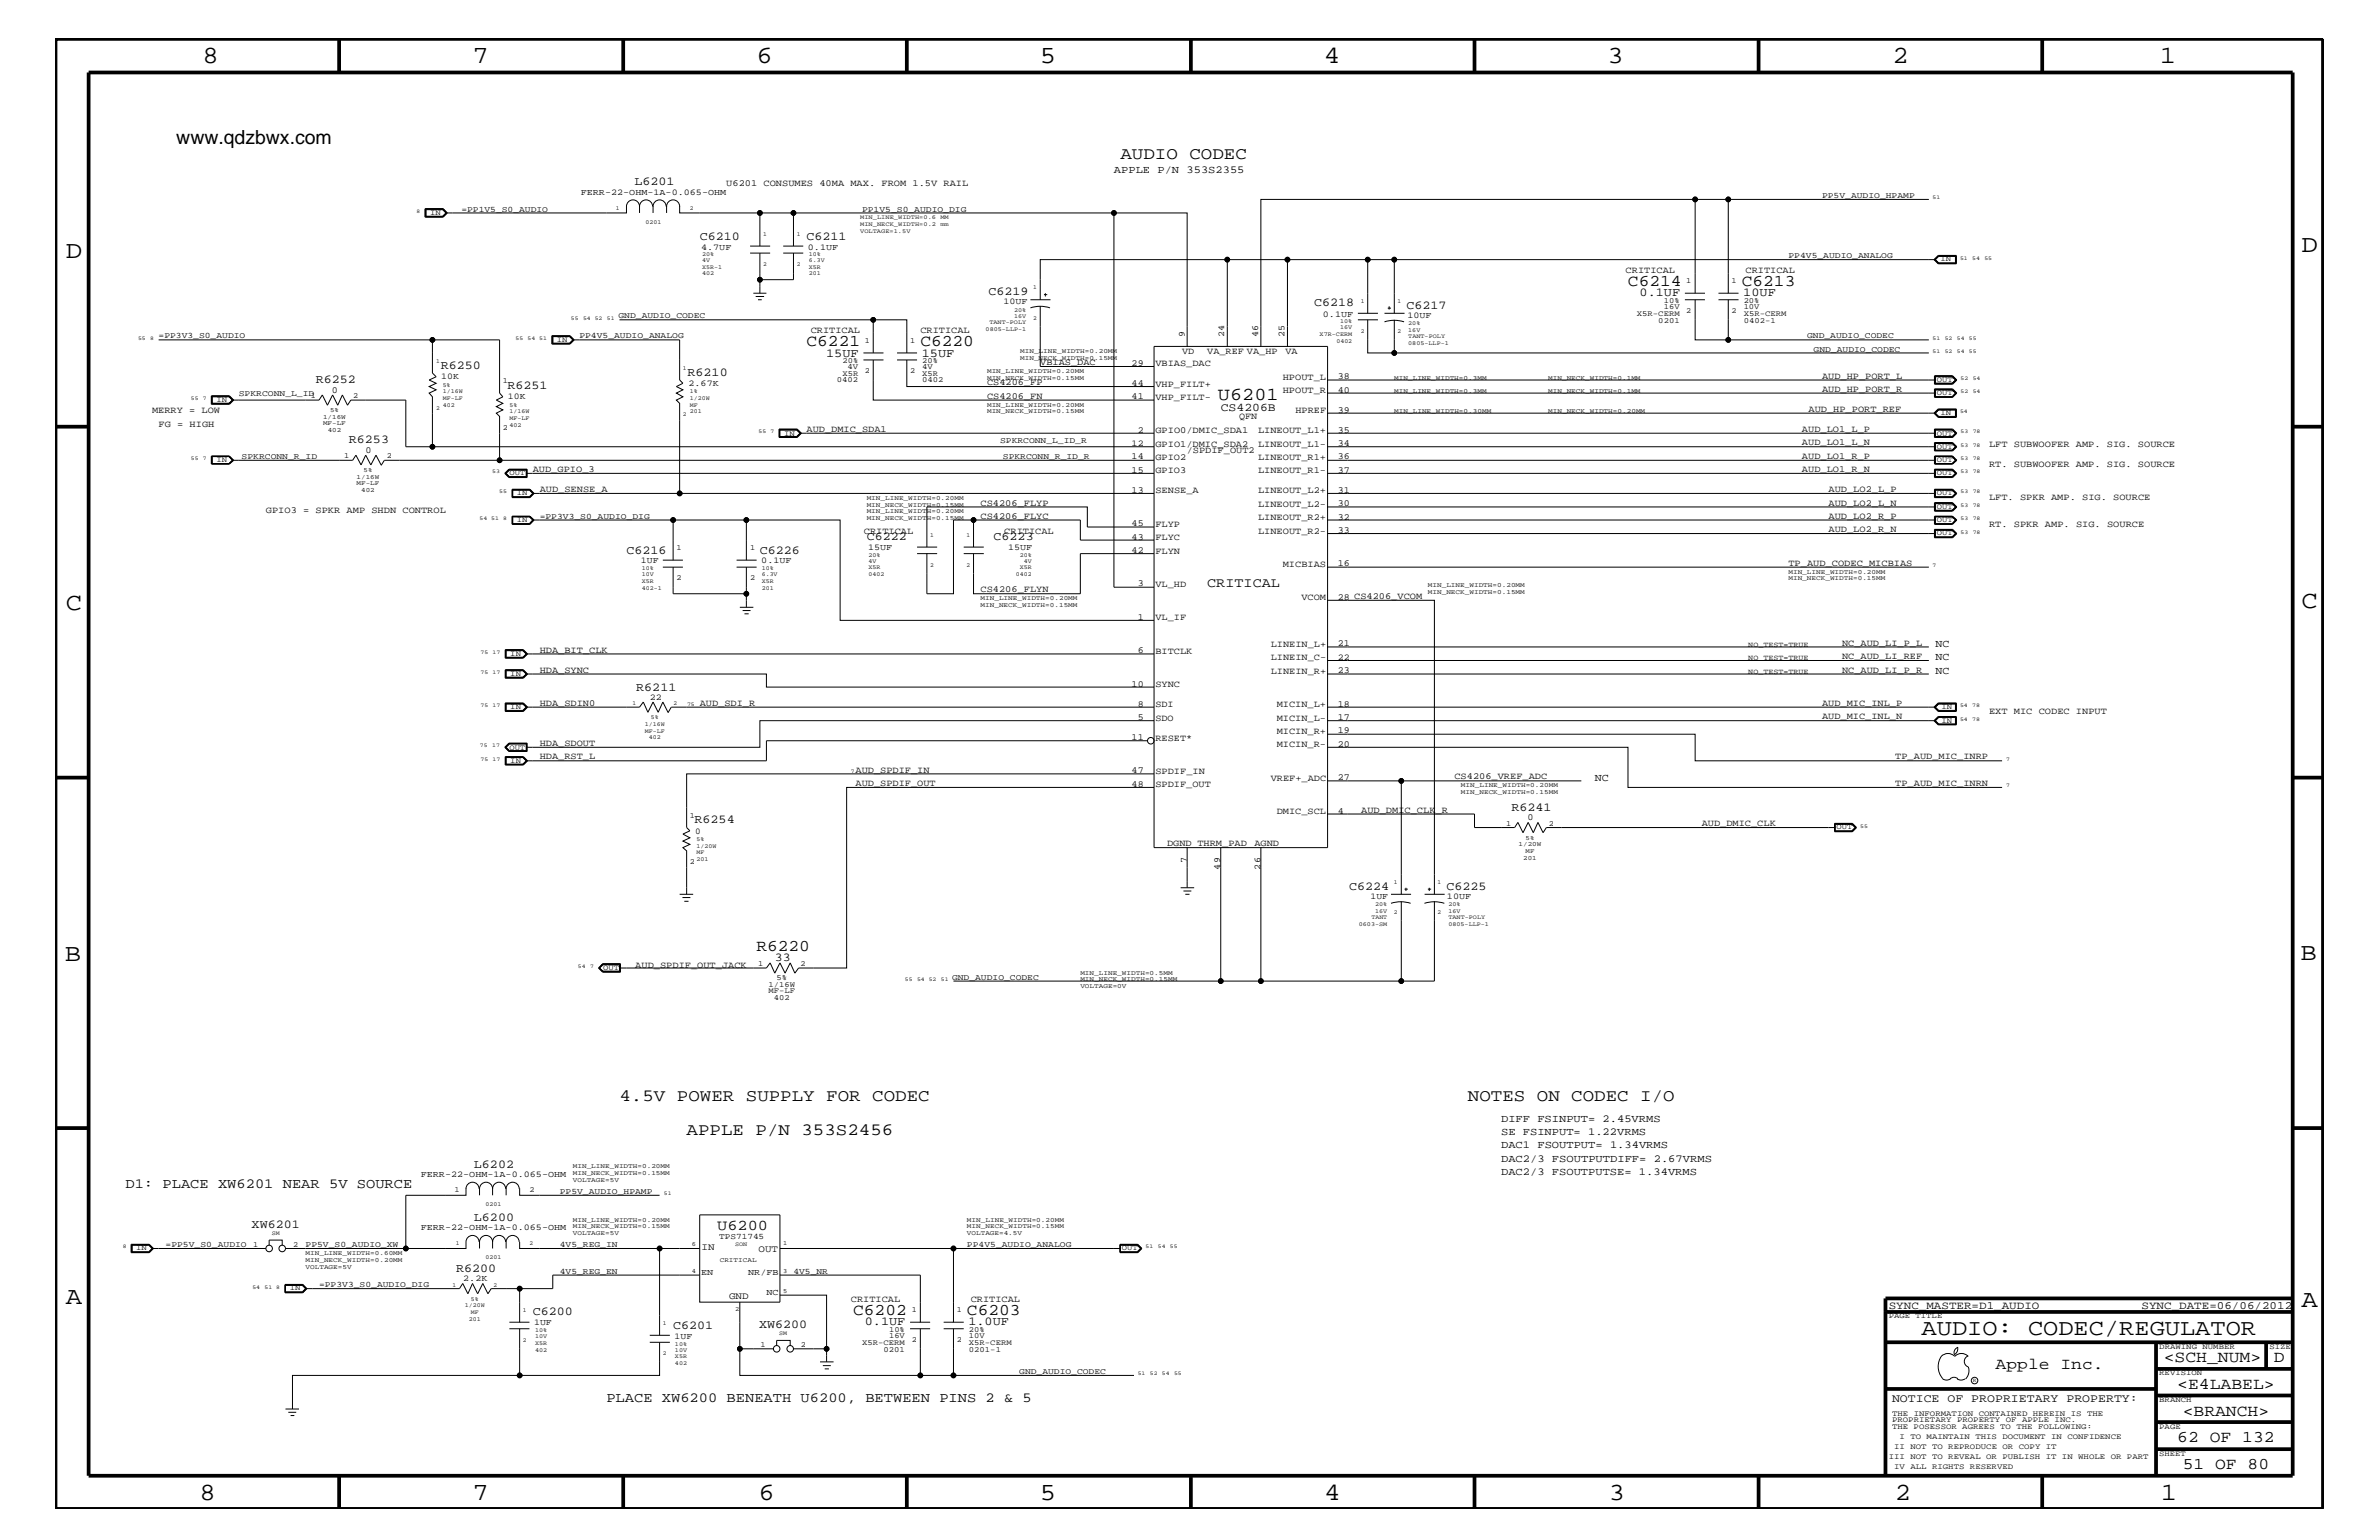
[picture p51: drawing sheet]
<svg xmlns="http://www.w3.org/2000/svg" width="432mm" height="279mm" viewBox="0 0 432 279" stroke-linecap="round" stroke-linejoin="round" font-family="sans-serif">
<defs><g id="words">
<g font-size="4.5">
<text x="36.7" y="11.5">8</text>
<text x="85.8" y="11.5">7</text>
<text x="137.3" y="11.5">6</text>
<text x="188.7" y="11.5">5</text>
<text x="240.3" y="11.5">4</text>
<text x="291.8" y="11.5">3</text>
<text x="343.5" y="11.5">2</text>
<text x="392" y="11.5">1</text>
<text x="11.9" y="46.8">D</text>
<text x="417.7" y="45.7">D</text>
<text x="11.9" y="110.6">C</text>
<text x="417.7" y="110.3">C</text>
<text x="11.8" y="174.3">B</text>
<text x="417.6" y="174.2">B</text>
<text x="11.9" y="236.7">A</text>
<text x="417.7" y="237.1">A</text>
<text x="36.2" y="272.1">8</text>
<text x="85.8" y="272.1">7</text>
<text x="137.7" y="272.1">6</text>
<text x="188.7" y="272.1">5</text>
<text x="240.4" y="272.1">4</text>
<text x="292" y="272.1">3</text>
<text x="343.9" y="272.1">2</text>
<text x="392.2" y="272.1">1</text>
</g>
<text font-size="4.1" x="348.8" y="242.3">AUDIO: CODEC/REGULATOR</text>
<text font-size="3.5" x="32" y="26.1">www.qdzbwx.com</text>
<text font-size="3.3" x="221.1" y="72.6">U6201</text>
<g font-size="3.1">
<text x="203.4" y="28.9">AUDIO CODEC</text>
<text x="112.4" y="199.8">4.5V POWER SUPPLY FOR CODEC</text>
<text x="266.4" y="199.8">NOTES ON CODEC I/O</text>
<text x="124.6" y="205.9">APPLE P/N 353S2456</text>
</g>
<g font-size="3">
<text x="295.5" y="51.9">C6214</text>
<text x="316.1" y="51.9">C6213</text>
<text x="146.4" y="62.9">C6221</text>
<text x="167" y="62.9">C6220</text>
<text x="137.3" y="172.6">R6220</text>
<text x="154.9" y="238.6">C6202</text>
<text x="175.5" y="238.6">C6203</text>
<text x="362.2" y="248.4">Apple Inc.</text>
<text x="392.7" y="247.1">&lt;SCH_NUM&gt;</text>
<text x="395.2" y="252">&lt;E4LABEL&gt;</text>
<text x="412.7" y="247.1">D</text>
<text x="396.2" y="256.8">&lt;BRANCH&gt;</text>
<text x="395.2" y="261.6">62 OF 132</text>
<text x="396.2" y="266.6">51 OF 80</text>
</g>
<text font-size="2.7" x="130.2" y="223.1">U6200</text>
<g font-size="2.5">
<text x="219.1" y="106.5">CRITICAL</text>
<text x="22.8" y="215.6">D1: PLACE XW6201 NEAR 5V SOURCE</text>
<text x="110.1" y="254.4">PLACE XW6200 BENEATH U6200, BETWEEN PINS 2 &amp; 5</text>
</g>
<g font-size="2.2">
<text x="115.1" y="33.6">L6201</text>
<text x="127" y="43.5">C6210</text>
<text x="146.4" y="43.5">C6211</text>
<text x="179.4" y="53.5">C6219</text>
<text x="297.6" y="53.8">0.1UF</text>
<text x="316.4" y="53.8">10UF</text>
<text x="238.5" y="55.6">C6218</text>
<text x="255.3" y="56">C6217</text>
<text x="149.9" y="64.7">15UF</text>
<text x="167.3" y="64.7">15UF</text>
<text x="57.3" y="69.5">R6252</text>
<text x="80" y="67">R6250</text>
<text x="92.1" y="70.6">R6251</text>
<text x="124.8" y="68.2">R6210</text>
<text x="63.3" y="80.5">R6253</text>
<text x="113.7" y="100.4">C6216</text>
<text x="137.9" y="100.4">C6226</text>
<text x="157.3" y="98">C6222</text>
<text x="180.3" y="98">C6223</text>
<text x="115.5" y="125.3">R6211</text>
<text x="126.1" y="149.4">R6254</text>
<text x="274.3" y="147.1">R6241</text>
<text x="244.9" y="161.4">C6224</text>
<text x="262.6" y="161.4">C6225</text>
<text x="140.6" y="174.3">33</text>
<text x="86" y="211.9">L6202</text>
<text x="86" y="221.5">L6200</text>
<text x="45.7" y="222.8">XW6201</text>
<text x="82.8" y="230.7">R6200</text>
<text x="96.7" y="238.6">C6200</text>
<text x="122.2" y="241.1">C6201</text>
<text x="137.8" y="240.9">XW6200</text>
<text x="157" y="240.5">0.1UF</text>
<text x="175.8" y="240.5">1.0UF</text>
</g>
<g font-size="2.1">
<text x="221.6" y="74.5">CS4206B</text>
<text x="343.4" y="254.4">NOTICE OF PROPRIETARY PROPERTY:</text>
</g>
<g font-size="2">
<text x="342.8" y="237.4">SYNC_MASTER=D1_AUDIO</text>
<text x="388.7" y="237.4">SYNC_DATE=06/06/2012</text>
</g>
<g font-size="1.9">
<text x="202.2" y="31.4">APPLE P/N 353S2355</text>
<text x="351.3" y="117.4">NC</text>
<text x="351.3" y="119.8">NC</text>
<text x="351.3" y="122.3">NC</text>
<text x="289.5" y="141.7">NC</text>
<text x="272.5" y="203.5">DIFF FSINPUT= 2.45VRMS</text>
<text x="272.5" y="208.3">DAC1 FSOUTPUT= 1.34VRMS</text>
<text x="272.5" y="205.9">SE FSINPUT= 1.22VRMS</text>
<text x="272.5" y="213.2">DAC2/3 FSOUTPUTSE= 1.34VRMS</text>
<text x="272.5" y="210.8">DAC2/3 FSOUTPUTDIFF= 2.67VRMS</text>
</g>
<g font-size="1.8">
<text x="127.3" y="226.8">IN</text>
<text x="137.7" y="227.2">OUT</text>
<text x="132.3" y="235.7">GND</text>
</g>
<g font-size="1.7">
<text x="131.8" y="33.7">U6201 CONSUMES 40MA MAX. FROM 1.5V RAIL</text>
<text x="295.1" y="49.6">CRITICAL</text>
<text x="316.8" y="49.6">CRITICAL</text>
<text x="147.2" y="60.4">CRITICAL</text>
<text x="167" y="60.4">CRITICAL</text>
<text x="214.5" y="64.3">VD</text>
<text x="215.1" y="61.1" transform="rotate(-90 215.1 61.1)">9</text>
<text x="219.1" y="64.3">VA_REF VA_HP</text>
<text x="228.3" y="61.1" transform="rotate(-90 228.3 61.1)">46</text>
<text x="233.2" y="61.1" transform="rotate(-90 233.2 61.1)">25</text>
<text x="233.3" y="64.3">VA</text>
<text x="60.2" y="71.2">0</text>
<text x="179.2" y="69.9">CS4206_FP</text>
<text x="188.8" y="66.2">VBIAS_DAC</text>
<text x="205.4" y="66.4">29</text>
<text x="205.4" y="70">44</text>
<text x="209.7" y="70.1">VHP_FILT+</text>
<text x="209.7" y="66.5">VBIAS_DAC</text>
<text x="232.8" y="71.3">HPOUT_R</text>
<text x="232.8" y="68.9">HPOUT_L</text>
<text x="242.8" y="68.8">38</text>
<text x="242.8" y="71.2">40</text>
<text x="330.7" y="68.7">AUD_HP_PORT_L</text>
<text x="330.7" y="71.1">AUD_HP_PORT_R</text>
<text x="27.6" y="75">MERRY = LOW</text>
<text x="28.8" y="77.4">FG = HIGH</text>
<text x="179.2" y="72.3">CS4206_FN</text>
<text x="205.4" y="72.4">41</text>
<text x="209.7" y="72.6">VHP_FILT-</text>
<text x="224.9" y="76.1">QFN</text>
<text x="235.1" y="75">HPREF</text>
<text x="242.8" y="74.9">39</text>
<text x="328.3" y="74.7">AUD_HP_PORT_REF</text>
<text x="66.3" y="82.2">0</text>
<text x="146.4" y="78.3">AUD_DMIC_SDA1</text>
<text x="205.4" y="83.3">14</text>
<text x="206.5" y="78.5">2</text>
<text x="209.7" y="81.1">GPIO1/DMIC_SDA2</text>
<text x="209.7" y="78.6">GPIO0/DMIC_SDA1</text>
<text x="209.7" y="83.5">GPIO2</text>
<text x="215.4" y="82.2">/SPDIF_OUT2</text>
<text x="228.3" y="81.1">LINEOUT_L1-</text>
<text x="228.3" y="83.5">LINEOUT_R1+</text>
<text x="228.3" y="78.6">LINEOUT_L1+</text>
<text x="242.8" y="80.9">34</text>
<text x="242.8" y="78.5">35</text>
<text x="242.8" y="83.3">36</text>
<text x="327.1" y="80.8">AUD_LO1_L_N</text>
<text x="327.1" y="78.3">AUD_LO1_L_P</text>
<text x="327.1" y="83.3">AUD_LO1_R_P</text>
<text x="361" y="81.1">LFT SUBWOOFER AMP. SIG. SOURCE</text>
<text x="96.7" y="85.6">AUD_GPIO_3</text>
<text x="98" y="89.3">AUD_SENSE_A</text>
<text x="205.4" y="89.4">13</text>
<text x="205.4" y="85.8">15</text>
<text x="209.7" y="89.5">SENSE_A</text>
<text x="209.7" y="85.9">GPIO3</text>
<text x="228.3" y="85.9">LINEOUT_R1-</text>
<text x="228.3" y="89.5">LINEOUT_L2+</text>
<text x="242.8" y="89.4">31</text>
<text x="242.8" y="85.8">37</text>
<text x="327.1" y="85.6">AUD_LO1_R_N</text>
<text x="331.9" y="89.3">AUD_LO2_L_P</text>
<text x="361" y="84.7">RT. SUBWOOFER AMP. SIG. SOURCE</text>
<text x="48.3" y="93.2">GPIO3 = SPKR AMP SHDN CONTROL</text>
<text x="178" y="91.7">CS4206_FLYP</text>
<text x="178" y="94.2">CS4206_FLYC</text>
<text x="205.4" y="95.4">45</text>
<text x="209.7" y="95.6">FLYP</text>
<text x="228.3" y="92">LINEOUT_L2-</text>
<text x="228.3" y="94.3">LINEOUT_R2+</text>
<text x="242.8" y="91.8">30</text>
<text x="242.8" y="94.3">32</text>
<text x="331.9" y="91.7">AUD_LO2_L_N</text>
<text x="331.9" y="94.2">AUD_LO2_R_P</text>
<text x="361" y="90.7">LFT. SPKR AMP. SIG. SOURCE</text>
<text x="361" y="95.6">RT. SPKR AMP. SIG. SOURCE</text>
<text x="156.8" y="96.8">CRITICAL</text>
<text x="182.3" y="96.8">CRITICAL</text>
<text x="205.4" y="97.9">43</text>
<text x="205.4" y="100.4">42</text>
<text x="209.7" y="98">FLYC</text>
<text x="209.7" y="100.4">FLYN</text>
<text x="228.3" y="96.8">LINEOUT_R2-</text>
<text x="242.8" y="96.7">33</text>
<text x="331.9" y="96.5">AUD_LO2_R_N</text>
<text x="178" y="107.5">CS4206_FLYN</text>
<text x="206.5" y="106.4">3</text>
<text x="209.7" y="106.5">VL_HD</text>
<text x="232.8" y="102.9">MICBIAS</text>
<text x="242.8" y="102.7">16</text>
<text x="324.6" y="102.6">TP_AUD_CODEC_MICBIAS</text>
<text x="206.5" y="112.5">1</text>
<text x="209.7" y="112.6">VL_IF</text>
<text x="236.2" y="108.9">VCOM</text>
<text x="242.8" y="108.8">28 CS4206_VCOM</text>
<text x="98" y="118.4">HDA_BIT_CLK</text>
<text x="206.5" y="118.5">6</text>
<text x="209.7" y="118.6">BITCLK</text>
<text x="230.6" y="119.8">LINEIN_C-</text>
<text x="230.6" y="117.4">LINEIN_L+</text>
<text x="242.8" y="117.3">21</text>
<text x="334.3" y="117.2">NC_AUD_LI_P_L</text>
<text x="334.3" y="119.6">NC_AUD_LI_REF</text>
<text x="98" y="122">HDA_SYNC</text>
<text x="205.4" y="124.6">10</text>
<text x="209.7" y="124.7">SYNC</text>
<text x="230.6" y="122.3">LINEIN_R+</text>
<text x="242.8" y="122.1">23</text>
<text x="334.3" y="122">NC_AUD_LI_P_R</text>
<text x="98" y="128">HDA_SDIN0</text>
<text x="127" y="128">AUD_SDI_R</text>
<text x="206.5" y="128.2">8</text>
<text x="206.5" y="130.7">5</text>
<text x="209.7" y="128.3">SDI</text>
<text x="209.7" y="130.8">SDO</text>
<text x="231.7" y="128.3">MICIN_L+</text>
<text x="231.7" y="130.8">MICIN_L-</text>
<text x="242.8" y="130.7">17</text>
<text x="242.8" y="128.2">18</text>
<text x="330.7" y="130.5">AUD_MIC_INL_N</text>
<text x="330.7" y="128">AUD_MIC_INL_P</text>
<text x="361" y="129.6">EXT MIC CODEC INPUT</text>
<text x="98" y="137.8">HDA_RST_L</text>
<text x="98" y="135.3">HDA_SDOUT</text>
<text x="205.4" y="134.2">11</text>
<text x="209.7" y="134.4">RESET*</text>
<text x="231.7" y="135.6">MICIN_R-</text>
<text x="231.7" y="133.2">MICIN_R+</text>
<text x="242.8" y="135.5">20</text>
<text x="242.8" y="133">19</text>
<text x="344" y="137.8">TP_AUD_MIC_INRP</text>
<text x="155.3" y="142.6">AUD_SPDIF_OUT</text>
<text x="155.3" y="140.2">AUD_SPDIF_IN</text>
<text x="205.4" y="140.3">47</text>
<text x="205.4" y="142.8">48</text>
<text x="209.7" y="140.4">SPDIF_IN</text>
<text x="209.7" y="142.9">SPDIF_OUT</text>
<text x="230.6" y="141.7">VREF+_ADC</text>
<text x="242.8" y="141.5">27</text>
<text x="264" y="141.4">CS4206_VREF_ADC</text>
<text x="344" y="142.6">TP_AUD_MIC_INRN</text>
<text x="231.7" y="147.7">DMIC_SCL</text>
<text x="242.8" y="147.6">4</text>
<text x="247.1" y="147.5">AUD_DMIC_CLK_R</text>
<text x="277.2" y="148.8">0</text>
<text x="308.9" y="149.9">AUD_DMIC_CLK</text>
<text x="211.8" y="153.5">DGND THRM_PAD</text>
<text x="227.7" y="153.5">AGND</text>
<text x="215.4" y="156.7" transform="rotate(-90 215.4 156.7)">7</text>
<text x="221.5" y="157.8" transform="rotate(-90 221.5 157.8)">49</text>
<text x="228.8" y="157.8" transform="rotate(-90 228.8 157.8)">26</text>
<text x="115.3" y="175.5">AUD_SPDIF_OUT_JACK</text>
<text x="154.4" y="236.2">CRITICAL</text>
<text x="176.2" y="236.2">CRITICAL</text>
</g>
<g font-size="1.6">
<text x="105.4" y="35.3">FERR-22-OHM-1A-0.065-OHM</text>
<text x="127.3" y="45.3">4.7UF</text>
<text x="146.6" y="45.3">0.1UF</text>
<text x="182.1" y="55.2">10UF</text>
<text x="240.1" y="57.4">0.1UF</text>
<text x="255.4" y="57.7">10UF</text>
<text x="222.2" y="61.1" transform="rotate(-90 222.2 61.1)">24</text>
<text x="80.1" y="68.8">10K</text>
<text x="125" y="70">2.67K</text>
<text x="92.2" y="72.4">10K</text>
<text x="205.4" y="80.9">12</text>
<text x="157.6" y="99.9">15UF</text>
<text x="183" y="99.9">15UF</text>
<text x="116.3" y="102.2">1UF</text>
<text x="138.2" y="102.2">0.1UF</text>
<text x="242.8" y="119.7">22</text>
<text x="117.9" y="127">22</text>
<text x="126.2" y="151.2">0</text>
<text x="248.8" y="163.1">1UF</text>
<text x="262.6" y="163.1">10UF</text>
<text x="76.4" y="213.6">FERR-22-OHM-1A-0.065-OHM</text>
<text x="76.4" y="223.2">FERR-22-OHM-1A-0.065-OHM</text>
<text x="84.1" y="232.4">2.2K</text>
<text x="127.3" y="231.3">EN</text>
<text x="135.8" y="231.3">NR/FB</text>
<text x="139.1" y="235">NC</text>
<text x="96.9" y="240.5">1UF</text>
<text x="122.4" y="242.9">1UF</text>
</g>
<g font-size="1.5">
<text x="330.7" y="35.9">PP5V_AUDIO_HPAMP</text>
<text x="83.7" y="38.4">=PP1V5_S0_AUDIO</text>
<text x="156.5" y="38.4">PP1V5_S0_AUDIO_DIG</text>
<text x="324.6" y="46.8">PP4V5_AUDIO_ANALOG</text>
<text x="112.3" y="57.8">GND_AUDIO_CODEC</text>
<text x="28.8" y="61.4">=PP3V3_S0_AUDIO</text>
<text x="105.2" y="61.4">PP4V5_AUDIO_ANALOG</text>
<text x="328" y="61.4">GND_AUDIO_CODEC</text>
<text x="329.2" y="63.9">GND_AUDIO_CODEC</text>
<text x="43.3" y="71.9">SPKRCONN_L_ID</text>
<text x="43.9" y="83.3">SPKRCONN_R_ID</text>
<text x="181.5" y="80.4">SPKRCONN_L_ID_R</text>
<text x="182" y="83.3">SPKRCONN_R_ID_R</text>
<text x="98" y="94.2">=PP3V3_S0_AUDIO_DIG</text>
<text x="172.8" y="177.7">GND_AUDIO_CODEC</text>
<text x="101.6" y="216.6">PP5V_AUDIO_HPAMP</text>
<text x="30.1" y="226.3">=PP5V_S0_AUDIO</text>
<text x="55.5" y="226.3">PP5V_S0_AUDIO_XW</text>
<text x="101.6" y="226.3">4V5_REG_IN</text>
<text x="130.5" y="224.7">TPS71745</text>
<text x="175.5" y="226.3">PP4V5_AUDIO_ANALOG</text>
<text x="57.9" y="233.5">=PP3V3_S0_AUDIO_DIG</text>
<text x="101.6" y="231.1">4V5_REG_EN</text>
<text x="144" y="231.1">4V5_NR</text>
<text x="185" y="249.3">GND_AUDIO_CODEC</text>
</g>
<g font-size="1.4">
<text x="78.1" y="39">IN</text>
<text x="352.2" y="47.4">IN</text>
<text x="306.1" y="51.3">1</text>
<text x="314.3" y="51.3">1</text>
<text x="297.1" y="57.3">X5R-CERM</text>
<text x="301" y="58.5">0201</text>
<text x="302" y="55">10%</text>
<text x="302" y="56.1">16V</text>
<text x="306.1" y="56.8">2</text>
<text x="314.3" y="56.8">2</text>
<text x="316.5" y="57.3">X5R-CERM</text>
<text x="316.5" y="58.5">0402-1</text>
<text x="316.5" y="56.1">10V</text>
<text x="316.5" y="55">20%</text>
<text x="101.1" y="62">IN</text>
<text x="152.9" y="65.9">20%</text>
<text x="157" y="62.3">1</text>
<text x="165.2" y="62.3">1</text>
<text x="167.4" y="65.9">20%</text>
<text x="91.3" y="69.5">1</text>
<text x="151.9" y="69.4">0402</text>
<text x="152.9" y="68.2">X5R</text>
<text x="153.8" y="67">4V</text>
<text x="157" y="67.7">2</text>
<text x="165.2" y="67.7">2</text>
<text x="167.4" y="68.2">X5R</text>
<text x="167.4" y="67">4V</text>
<text x="167.4" y="69.4">0402</text>
<text x="351.5" y="69.3">OUT</text>
<text x="351.5" y="71.7">OUT</text>
<text x="39.3" y="72.9">IN</text>
<text x="56.4" y="72.2">1</text>
<text x="64.1" y="72.2">2</text>
<text x="352.2" y="75.4">IN</text>
<text x="39.3" y="83.8">IN</text>
<text x="62.5" y="83.1">1</text>
<text x="70.2" y="83.1">2</text>
<text x="91.3" y="78">2</text>
<text x="142.3" y="79">IN</text>
<text x="351.5" y="83.8">OUT</text>
<text x="351.5" y="79">OUT</text>
<text x="351.5" y="81.4">OUT</text>
<text x="92.5" y="86.2">OUT</text>
<text x="93.8" y="89.9">IN</text>
<text x="351.5" y="89.9">OUT</text>
<text x="351.5" y="86.2">OUT</text>
<text x="93.8" y="94.8">IN</text>
<text x="351.5" y="94.8">OUT</text>
<text x="351.5" y="92.3">OUT</text>
<text x="122.8" y="99.9">1</text>
<text x="136.1" y="99.9">1</text>
<text x="351.5" y="97.1">OUT</text>
<text x="122.8" y="105.3">2</text>
<text x="136.1" y="105.3">2</text>
<text x="92.6" y="119">IN</text>
<text x="317.3" y="117.4">NO_TEST=TRUE</text>
<text x="317.3" y="119.8">NO_TEST=TRUE</text>
<text x="92.6" y="122.6">IN</text>
<text x="317.3" y="122.3">NO_TEST=TRUE</text>
<text x="92.6" y="128.7">IN</text>
<text x="352.4" y="128.7">IN</text>
<text x="352.4" y="131.1">IN</text>
<text x="92.5" y="136">OUT</text>
<text x="92.6" y="138.4">IN</text>
<text x="125.2" y="148.4">1</text>
<text x="273.4" y="149.8">1</text>
<text x="281.1" y="149.8">2</text>
<text x="333.3" y="150.5">OUT</text>
<text x="125.2" y="156.8">2</text>
<text x="109.5" y="176">OUT</text>
<text x="137.6" y="175.2">1</text>
<text x="139.5" y="179">1/16W</text>
<text x="140.9" y="177.7">5%</text>
<text x="145.3" y="175.2">2</text>
<text x="139.5" y="180.2">MF-LF</text>
<text x="140.5" y="181.4">402</text>
<text x="82.5" y="216.2">1</text>
<text x="96.1" y="216.2">2</text>
<text x="24.7" y="226.9">IN</text>
<text x="45.9" y="226.2">1</text>
<text x="53.2" y="226.2">2</text>
<text x="203.6" y="226.9">OUT</text>
<text x="52.6" y="234.1">IN</text>
<text x="165.5" y="238">1</text>
<text x="173.7" y="238">1</text>
<text x="342.8" y="239.2">PAGE TITLE</text>
<text x="138" y="244.4">1</text>
<text x="145.3" y="244.4">2</text>
<text x="156.5" y="244">X5R-CERM</text>
<text x="160.4" y="245.2">0201</text>
<text x="161.4" y="241.7">10%</text>
<text x="161.4" y="242.8">16V</text>
<text x="165.5" y="243.5">2</text>
<text x="173.7" y="243.5">2</text>
<text x="175.9" y="241.7">20%</text>
<text x="175.9" y="242.8">10V</text>
<text x="175.9" y="244">X5R-CERM</text>
<text x="175.9" y="245.2">0201-1</text>
<text x="391.9" y="244.7">DRAWING NUMBER</text>
<text x="411.9" y="244.7">SIZE</text>
<text x="391.9" y="249.5">REVISION</text>
<text x="343.4" y="256.8">THE INFORMATION CONTAINED HEREIN IS THE</text>
<text x="391.9" y="254.4">BRANCH</text>
<text x="343.4" y="259.3">THE POSESSOR AGREES TO THE FOLLOWING:</text>
<text x="343.4" y="258">PROPRIETARY PROPERTY OF APPLE INC.</text>
<text x="343.8" y="262.9">II NOT TO REPRODUCE OR COPY IT</text>
<text x="344.8" y="261.1">I TO MAINTAIN THIS DOCUMENT IN CONFIDENCE</text>
<text x="391.9" y="259.3">PAGE</text>
<text x="342.8" y="264.7">III NOT TO REVEAL OR PUBLISH IT IN WHOLE OR PART</text>
<text x="343.8" y="266.6">IV ALL RIGHTS RESERVED</text>
<text x="391.9" y="264.1">SHEET</text>
</g>
<g font-size="1.2">
<text x="185.2" y="65.3">MIN_NECK_WIDTH=0.15MM</text>
<text x="185.2" y="64">MIN_LINE_WIDTH=0.20MM</text>
<text x="179.2" y="68.9">MIN_NECK_WIDTH=0.15MM</text>
<text x="179.2" y="67.7">MIN_LINE_WIDTH=0.20MM</text>
<text x="253.1" y="68.9">MIN_LINE_WIDTH=0.3MM</text>
<text x="253.1" y="71.3">MIN_LINE_WIDTH=0.3MM</text>
<text x="281" y="68.9">MIN_NECK_WIDTH=0.1MM</text>
<text x="281" y="71.3">MIN_NECK_WIDTH=0.1MM</text>
<text x="58.6" y="77.2">MF-LF</text>
<text x="58.6" y="76">1/16W</text>
<text x="59.9" y="74.7">5%</text>
<text x="179.2" y="75">MIN_NECK_WIDTH=0.15MM</text>
<text x="179.2" y="73.8">MIN_LINE_WIDTH=0.20MM</text>
<text x="253.1" y="75">MIN_LINE_WIDTH=0.30MM</text>
<text x="281" y="75">MIN_NECK_WIDTH=0.20MM</text>
<text x="59.5" y="78.3">402</text>
<text x="64.7" y="88.1">MF-LF</text>
<text x="64.7" y="86.9">1/16W</text>
<text x="65.6" y="89.3">402</text>
<text x="66" y="85.6">5%</text>
<text x="157.3" y="92">MIN_NECK_WIDTH=0.15MM</text>
<text x="157.3" y="90.7">MIN_LINE_WIDTH=0.20MM</text>
<text x="157.3" y="93.2">MIN_LINE_WIDTH=0.20MM</text>
<text x="157.3" y="94.3">MIN_NECK_WIDTH=0.15MM</text>
<text x="259.2" y="106.5">MIN_LINE_WIDTH=0.20MM</text>
<text x="259.2" y="107.7">MIN_NECK_WIDTH=0.15MM</text>
<text x="324.6" y="105.3">MIN_NECK_WIDTH=0.15MM</text>
<text x="324.6" y="104.1">MIN_LINE_WIDTH=0.20MM</text>
<text x="178" y="108.9">MIN_LINE_WIDTH=0.20MM</text>
<text x="178" y="110.2">MIN_NECK_WIDTH=0.15MM</text>
<text x="265.2" y="142.9">MIN_LINE_WIDTH=0.20MM</text>
<text x="265.2" y="144">MIN_NECK_WIDTH=0.15MM</text>
<text x="275.6" y="153.5">1/20W</text>
<text x="276.5" y="156">201</text>
<text x="276.9" y="154.7">MF</text>
<text x="276.9" y="152.3">5%</text>
<text x="196.1" y="176.8">MIN_LINE_WIDTH=0.5MM</text>
<text x="196.1" y="178">MIN_NECK_WIDTH=0.15MM</text>
<text x="196.1" y="179.3">VOLTAGE=0V</text>
<text x="104" y="211.9">MIN_LINE_WIDTH=0.20MM</text>
<text x="104" y="213.2">MIN_NECK_WIDTH=0.15MM</text>
<text x="104" y="214.4">VOLTAGE=5V</text>
<text x="104" y="221.7">MIN_LINE_WIDTH=0.20MM</text>
<text x="175.5" y="221.7">MIN_LINE_WIDTH=0.20MM</text>
<text x="55.5" y="227.7">MIN_LINE_WIDTH=0.60MM</text>
<text x="104" y="222.9">MIN_NECK_WIDTH=0.15MM</text>
<text x="104" y="224.1">VOLTAGE=5V</text>
<text x="125.6" y="226">6</text>
<text x="142.2" y="225.9">1</text>
<text x="175.5" y="224.1">VOLTAGE=4.5V</text>
<text x="175.5" y="222.9">MIN_NECK_WIDTH=0.15MM</text>
<text x="55.5" y="230.2">VOLTAGE=5V</text>
<text x="55.5" y="229">MIN_NECK_WIDTH=0.20MM</text>
<text x="125.6" y="230.9">4</text>
<text x="130.6" y="229">CRITICAL</text>
<text x="142.2" y="231">3</text>
<text x="133.4" y="237.9">2</text>
<text x="142.2" y="234.6">5</text>
</g>
<g font-size="1.1">
<text x="111.8" y="38">1</text>
<text x="117.2" y="40.6">0201</text>
<text x="125.2" y="38">2</text>
<text x="156.1" y="39.8">MIN_LINE_WIDTH=0.6 MM</text>
<text x="156.1" y="41">MIN_NECK_WIDTH=0.2 mm</text>
<text x="127.4" y="47.6">4V</text>
<text x="127.4" y="46.5">20%</text>
<text x="138.5" y="42.9">1</text>
<text x="144.6" y="42.9">1</text>
<text x="146.8" y="47.6">6.3V</text>
<text x="146.8" y="46.5">10%</text>
<text x="156.1" y="42.3">VOLTAGE=1.5V</text>
<text x="127.4" y="48.8">X5R-1</text>
<text x="127.4" y="50">402</text>
<text x="138.5" y="48.3">2</text>
<text x="144.6" y="48.3">2</text>
<text x="146.8" y="48.8">X5R</text>
<text x="146.8" y="50">201</text>
<text x="187.5" y="52.5">1</text>
<text x="179.6" y="58.9">TANT-POLY</text>
<text x="184.1" y="56.6">20%</text>
<text x="184.1" y="57.8">16V</text>
<text x="187.5" y="58">2</text>
<text x="243.2" y="58.6">10%</text>
<text x="243.2" y="59.7">16V</text>
<text x="247" y="55">1</text>
<text x="253.7" y="55">1</text>
<text x="255.6" y="59">20%</text>
<text x="79.2" y="65.9">1</text>
<text x="178.9" y="60.1">0805-LLP-1</text>
<text x="239.5" y="60.9">X7R-CERM</text>
<text x="242.6" y="62.2">0402</text>
<text x="247" y="60.4">2</text>
<text x="253.7" y="60.4">2</text>
<text x="255.6" y="61.3">TANT-POLY</text>
<text x="255.6" y="60.2">16V</text>
<text x="255.6" y="62.5">0805-LLP-1</text>
<text x="80.3" y="71.3">1/16W</text>
<text x="80.3" y="70.1">5%</text>
<text x="124" y="67.1">1</text>
<text x="125.2" y="71.3">1%</text>
<text x="79.2" y="74.4">2</text>
<text x="80.3" y="72.6">MF-LF</text>
<text x="80.3" y="73.8">402</text>
<text x="92.5" y="75">1/16W</text>
<text x="92.5" y="73.8">5%</text>
<text x="92.5" y="77.4">402</text>
<text x="92.5" y="76.2">MF-LF</text>
<text x="124" y="75.6">2</text>
<text x="125.2" y="73.8">MF</text>
<text x="125.2" y="72.6">1/20W</text>
<text x="125.2" y="75">201</text>
<text x="157.6" y="101">20%</text>
<text x="168.8" y="97.4">1</text>
<text x="175.4" y="97.4">1</text>
<text x="185.1" y="101">20%</text>
<text x="116.5" y="103.5">10%</text>
<text x="116.5" y="105.8">X5R</text>
<text x="116.5" y="104.6">10V</text>
<text x="116.5" y="107">402-1</text>
<text x="138.3" y="104.6">6.3V</text>
<text x="138.3" y="107">201</text>
<text x="138.3" y="103.5">10%</text>
<text x="138.3" y="105.8">X5R</text>
<text x="157.6" y="103.3">X5R</text>
<text x="157.6" y="102.1">4V</text>
<text x="157.6" y="104.6">0402</text>
<text x="168.8" y="102.9">2</text>
<text x="175.4" y="102.9">2</text>
<text x="184.4" y="104.6">0402</text>
<text x="185.1" y="103.3">X5R</text>
<text x="185.8" y="102.1">4V</text>
<text x="114.8" y="128">1</text>
<text x="117.1" y="131.7">1/16W</text>
<text x="118.2" y="130.5">5%</text>
<text x="122.3" y="128">2</text>
<text x="117.1" y="133">MF-LF</text>
<text x="117.8" y="134.1">402</text>
<text x="126.4" y="153.8">1/20W</text>
<text x="126.4" y="152.6">5%</text>
<text x="126.4" y="155">MF</text>
<text x="126.4" y="156.2">201</text>
<text x="253" y="160.5">1</text>
<text x="260.9" y="160.5">1</text>
<text x="248.9" y="166.7">TANT</text>
<text x="249.6" y="164.5">20%</text>
<text x="249.6" y="165.6">16V</text>
<text x="253" y="165.9">2</text>
<text x="260.9" y="165.9">2</text>
<text x="262.9" y="166.7">TANT-POLY</text>
<text x="262.9" y="165.6">16V</text>
<text x="262.9" y="164.5">20%</text>
<text x="246.6" y="168">0603-SM</text>
<text x="262.9" y="168">0805-LLP-1</text>
<text x="88.1" y="218.7">0201</text>
<text x="49.3" y="224.1">SM</text>
<text x="82.7" y="225.9">1</text>
<text x="96.1" y="225.9">2</text>
<text x="133.4" y="226">SON</text>
<text x="82.1" y="233.5">1</text>
<text x="88.1" y="228.5">0201</text>
<text x="89.6" y="233.5">2</text>
<text x="84.4" y="237.2">1/20W</text>
<text x="85.1" y="239.6">201</text>
<text x="85.5" y="238.4">MF</text>
<text x="85.5" y="236">5%</text>
<text x="94.9" y="238">1</text>
<text x="94.9" y="243.5">2</text>
<text x="97.1" y="244">X5R</text>
<text x="97.1" y="241.7">10%</text>
<text x="97.1" y="245.2">402</text>
<text x="97.1" y="242.8">10V</text>
<text x="120.3" y="240.5">1</text>
<text x="120.3" y="245.9">2</text>
<text x="122.5" y="244.1">10%</text>
<text x="122.5" y="245.2">10V</text>
<text x="141.4" y="242.3">SM</text>
<text x="122.5" y="246.4">X5R</text>
<text x="122.5" y="247.6">402</text>
</g>
<g font-size="1">
<text x="75.6" y="38.6">8</text>
<text x="350.8" y="36.2">51</text>
<text x="355.8" y="47.1">51</text>
<text x="358" y="47.1">54</text>
<text x="360.2" y="47.1">55</text>
<text x="103.6" y="58">55</text>
<text x="105.8" y="58">54 52</text>
<text x="110.2" y="58">51</text>
<text x="25.1" y="61.7">55</text>
<text x="27.3" y="61.7">8</text>
<text x="93.6" y="61.7">55</text>
<text x="95.8" y="61.7">54 51</text>
<text x="350.8" y="61.7">51</text>
<text x="350.8" y="64">51</text>
<text x="353" y="61.7">52</text>
<text x="353" y="64">52</text>
<text x="355.2" y="61.7">54</text>
<text x="355.2" y="64">54</text>
<text x="357.4" y="61.7">55</text>
<text x="357.4" y="64">55</text>
<text x="355.9" y="68.9">52</text>
<text x="355.9" y="71.3">52</text>
<text x="358.1" y="68.9">54</text>
<text x="358.1" y="71.3">54</text>
<text x="34.6" y="72.6">55</text>
<text x="36.8" y="72.6">7</text>
<text x="355.8" y="75">54</text>
<text x="34.6" y="83.5">55</text>
<text x="36.8" y="83.5">7</text>
<text x="137.7" y="78.6">55</text>
<text x="139.9" y="78.6">7</text>
<text x="355.9" y="83.5">53</text>
<text x="355.9" y="78.6">53</text>
<text x="355.9" y="81.1">53</text>
<text x="358.1" y="83.5">78</text>
<text x="358.1" y="78.6">78</text>
<text x="358.1" y="81.1">78</text>
<text x="89.3" y="85.9">53</text>
<text x="90.6" y="89.5">55</text>
<text x="355.9" y="89.5">53</text>
<text x="355.9" y="85.9">53</text>
<text x="358.1" y="89.5">78</text>
<text x="358.1" y="85.9">78</text>
<text x="87" y="94.3">54 51</text>
<text x="91.4" y="94.3">8</text>
<text x="355.9" y="94.3">53</text>
<text x="355.9" y="92">53</text>
<text x="358.1" y="94.3">78</text>
<text x="358.1" y="92">78</text>
<text x="355.9" y="96.8">53</text>
<text x="358.1" y="96.8">78</text>
<text x="350.8" y="102.9">7</text>
<text x="87.2" y="118.6">75</text>
<text x="89.4" y="118.6">17</text>
<text x="87.2" y="122.3">75</text>
<text x="89.4" y="122.3">17</text>
<text x="87.2" y="128.3">75</text>
<text x="89.4" y="128.3">17</text>
<text x="124.7" y="128">75</text>
<text x="355.8" y="128.3">54</text>
<text x="355.8" y="130.8">54</text>
<text x="358" y="128.3">78</text>
<text x="358" y="130.8">78</text>
<text x="87.1" y="135.6">75</text>
<text x="89.3" y="135.6">17</text>
<text x="87.2" y="138">75</text>
<text x="89.4" y="138">17</text>
<text x="154.4" y="140.2">7</text>
<text x="364.2" y="142.9">7</text>
<text x="364.2" y="138">7</text>
<text x="337.7" y="150.1">55</text>
<text x="104.9" y="175.6">54</text>
<text x="107.1" y="175.6">7</text>
<text x="164.3" y="178">55</text>
<text x="166.5" y="178">54 52</text>
<text x="170.8" y="178">51</text>
<text x="120.5" y="216.9">51</text>
<text x="22.3" y="226.5">8</text>
<text x="207.9" y="226.5">51</text>
<text x="210.1" y="226.5">54</text>
<text x="212.3" y="226.5">55</text>
<text x="45.8" y="233.8">54</text>
<text x="48" y="233.8">51 8</text>
<text x="206.5" y="249.5">51</text>
<text x="208.7" y="249.5">52</text>
<text x="210.9" y="249.5">54</text>
<text x="213.1" y="249.5">55</text>
<text x="358.1" y="250.7">R</text>
</g>
</g></defs>
<g fill="none" stroke="#000" stroke-width=".18">
<path d="M77.1 37.9h3.3l.8 .7-.8 .8h-3.3zM77.2 37.9v1.4h3.2l.7-.7-.7-.7M77.3 39.3v-1.3h3l.7 .6-.7 .7M77.3 38h3l.6 .6M80.9 38.6l-.6 .6h-3M113.7 37.4v1.2h-32.8M113.7 37.5a1.19 1.19 0 0 1 1.2-1.2 1.19 1.19 0 0 1 1.2 1.2 1.19 1.19 0 0 1 1.2-1.2 1.19 1.19 0 0 1 1.1 1.2M116.1 37.4v1.2M118.5 37.5a1.19 1.19 0 0 1 1.2-1.2 1.19 1.19 0 0 1 1.2 1.2M118.5 37.4v1.2M121 37.5a1.19 1.19 0 0 1 1.2-1.2 1.19 1.19 0 0 1 1.2 1.2M121 37.4v1.2"/>
<path d="M123.4 37.4v1.2h14.5M137.9 38.6h6.1v6M137.9 38.6v6M144 38.6h58.2M307.7 36.2h42.4M313.7 36.2v17M112.4 58h46.1M136.1 45.9h3.7M136.1 44.6h3.7M136.7 53.2h2.4M137.2 53.8h1.5M137.6 54.4h.7"/>
<path d="M137.9 45.9v7.3M142.2 45.9h3.6M142.2 44.6h3.6M144 45.9v4.8h-6.1M187 55.9a5.7 5.7 0 0 1 3.6 0M187 54.4h3.7M188.8 54.4v-7.3h34v15.8M188.8 55.6v10.9h20.7M189.5 53.5h.6M189.7 53.2v.6M222.8 47.1h25.4M233.7 47.1v15.8"/>
<path d="M246.5 58h3.6M246.5 56.8h3.6M248.2 58v6h101.9M251.3 58.4a5.8 5.8 0 0 1 3.5 0M251.3 56.8h3.6M251.9 55.9h.6M252.1 55.6v.6M253.1 47.1v9.7M253.1 58v6M305.8 53.2h3.7M305.8 54.4h3.7M307.7 53.2v-17h-78.8v26.7"/>
<path d="M307.7 54.4v7.3h42.4M311.9 53.2h3.7M311.9 54.4h3.7M313.7 54.4v7.3M351.3 47.1h-103.1v9.7M351.3 47.1l.6-.6h3v1.2h-3zM351.8 46.3h3.3v1.6h-3.3l-.8-.8zM351.9 46.4h3.1v1.4h-3.1M351.9 46.4l-.7 .7 .7 .7M351.9 46.4l-.8 .7 .8 .7M28.8 61.7h49.7M38.4 71.8h3.3l.7 .8-.7 .7h-3.3z"/>
<path d="M38.4 73.2h3.2M38.4 71.9h3.2l.6 .7-.6 .6M38.4 71.8v1.5h3.2l.7-.7-.7-.8M42.2 72.6l-.6-.6h-3.1v1.2M42.2 72.6h15.7l.6-.9 .9 1.8 1-1.8 .9 1.8 .8-1.8 1 1.8 .6-.9h10v8.5h135.8M42.2 72.6l-.6 .6M100.2 60.9h3.3l.7 .8-.7 .7h-3.3zM100.2 61h3.3l.6 .7-.6 .6h-3.3zM100.3 61v1.3M100.3 61.1h3.1l.6 .6M103.4 61l.7 .7-.7 .6M104 61.7h19.4v7.2l.6 .6-1.2 .6 1.2 .6-1.2 .6 1.2 .7-1.2 .6 .6 .6v16.3h86.1"/>
<path d="M104 61.7l-.6 .6h-3.1M141.4 77.8h3.3l.8 .8-.8 .8h-3.3zM141.5 79.4v-1.5h3.1l.8 .7-.8 .8M141.5 78h3.1M141.6 78v1.2h3l.6-.6M144.6 78l.7 .6-.7 .7h-3.1M144.6 78l.6 .6M145.2 78.6h64.3M156.7 65.3h3.7M156.7 64h3.7M158.5 64v-6h6.1v6M158.5 65.3v7.3h51"/>
<path d="M162.8 65.3h3.7M162.8 64h3.7M164.6 65.3v4.8h44.9M209.5 62.9h31.5v90.9h-31.5zM215.5 62.9v-24.3h-13.3v67.9h7.3M241 68.9h110.3M241 71.3h110.3M241 75h110.3M241 78.6h110.3M351 75l.8-.8h3.3v1.5h-3.3zM351.1 68.2h3.3l.8 .7-.8 .8h-3.3zM351.1 70.6h3.3l.8 .7-.8 .8h-3.3z"/>
<path d="M351.1 77.8h3.3l.8 .8-.8 .8h-3.3zM351.2 69.5h3.1M351.2 68.2v1.4h3.1l.8-.7-.8-.7M351.2 72.1v-1.5h3.1l.8 .7-.8 .8M351.2 79.4v-1.5h3.1l.8 .7-.8 .8M351.2 68.3h3.1l.7 .6-.7 .6M351.2 72h3.1M351.2 70.7h3.1M351.2 78h3.1M351.3 69.5v-1.1h3l.6 .5-.6 .6M351.3 70.7v1.3M351.3 78v1.2h3l.6-.6-.6-.6"/>
<path d="M351.9 75.7l-.8-.7 .8-.7h3.1v1.4M351.9 74.4l-.7 .6 .7 .6h3.1M351.9 74.4h3.1M351.9 74.4l-.6 .6M354.3 70.7l.7 .6-.7 .7M354.3 70.7l.6 .6-.6 .7M354.3 78l.7 .6-.7 .7h-3.1M354.9 74.4v1.2h-3l-.6-.6M38.4 82.7h3.3l.7 .8-.7 .7h-3.3zM38.4 84.1h3.2M38.4 82.8h3.2M38.4 82.7v1.5"/>
<path d="M38.5 82.8v1.3M41.6 82.8l.6 .7-.6 .6M41.6 82.7l.7 .8-.7 .7M41.6 82.8l.6 .7M42.2 83.5h21.8l.6-.9 .9 1.8 .9-1.8 .9 1.8 .9-1.8 1 1.8M42.2 83.5l-.6 .6M78.5 81.1v-9.1l-.6-.7 1.3-.6-1.3-.6 1.3-.6-1.3-.6 1.3-.5-.7-.7v-6h12.2v9.6l.6 .7-1.2 .6 1.2 .6-1.2 .6 1.2 .6-1.2 .6 .6 .6v7.9h118.8M90.7 83.5h-20.9l-.6 .9M91.9 85.9l.6-.6h3v1.2h-3zM92.4 85.1h3.3v1.5h-3.3l-.8-.7zM92.5 85.2h3.1v1.4h-3.1M92.5 85.2l-.8 .7 .8 .7"/>
<path d="M92.5 85.2l-.7 .7 .7 .7M93 88.8h3.2l.7 .7-.7 .8h-3.2zM93 88.8h3.2l.7 .7-.7 .7h-3.2M93 88.8v1.4M93 88.9h3.1l.6 .6M95.5 85.9h114M96.1 93.8h-3.1v1.2h3.1M96.1 88.8l.7 .7-.7 .7M96.1 93.8l.7 .5-.7 .7M96.1 93.8l.6 .5M96.2 93.7h-3.2v1.4h3.2M96.2 93.7l.7 .6-.7 .8"/>
<path d="M96.7 94.3h25.5v7.3M96.7 89.5l-.6 .6h-3.1M96.7 89.5h26.7M96.7 94.3l-.6 .7M122.2 94.3h13.3v7.3M135.5 94.3h17v18.3h57M166.5 99.3h3.6M174.9 99.3h3.7M176.7 94.3v5M209.5 98h-13.4v-3.7h-23v13.4h-4.9v-7.3M209.5 95.6h-12.1v-3.6h-29.2v7.3M241 89.5h110.3"/>
<path d="M241 85.9h110.3M241 94.3h110.3M241 96.8h110.3M241 92h110.3M241 81.1h110.3M241 83.5h110.3M351.1 88.8h3.3l.8 .7-.8 .8h-3.3zM351.1 85.1h3.3l.8 .8-.8 .7h-3.3zM351.1 80.3h3.3l.8 .8-.8 .7h-3.3zM351.1 82.7h3.3l.8 .8-.8 .7h-3.3zM351.1 91.2h3.3l.8 .8-.8 .7h-3.3zM351.1 93.7h3.3l.8 .6-.8 .8h-3.3z"/>
<path d="M351.1 96h3.3l.8 .8-.8 .8h-3.3zM351.2 82.7v1.5M351.2 91.2v1.5h3.1M351.2 93.7v1.4M351.2 95h3.1M351.2 93.8h3.1M351.2 91.3h3.1l.7 .7-.7 .7M351.2 84.1h3.1M351.2 82.8h3.1M351.3 88.9h3l.6 .6-.6 .6h-3zM351.3 85.3h3l.6 .6-.6 .6h-3zM351.3 80.5h3l.6 .6-.6 .5h-3z"/>
<path d="M351.3 82.8v1.3M351.3 91.4h3l.6 .6-.6 .6h-3zM351.3 93.8v1.2M351.3 96.2h3l.6 .6-.6 .6h-3zM354.3 88.8h-3.1v1.4h3.1M354.3 85.2h-3.1v1.4h3.1M354.3 80.4h-3.1v1.3h3.1M354.3 96.1h-3.1v1.4h3.1M354.3 93.7l.8 .6-.8 .8M354.3 93.8l.7 .5-.7 .7M354.3 93.8l.6 .5-.6 .7M354.3 96.1l.8 .7-.8 .7"/>
<path d="M354.3 96.1l.7 .7-.7 .7M354.3 88.8l.8 .7-.8 .7M354.3 88.8l.7 .7-.7 .7M354.3 91.2l.8 .8-.8 .7M354.3 82.7l.8 .8-.8 .7M354.3 82.8l.7 .7-.7 .6M354.3 82.8l.6 .7-.6 .6M354.3 85.2l.8 .7-.8 .7M354.3 85.2l.7 .7-.7 .7M354.3 80.4l.8 .7-.8 .6M354.3 80.4l.7 .7-.7 .6M91.7 117.9h3.3l.8 .7-.8 .8h-3.3z"/>
<path d="M91.8 118h3.1l.7 .6-.7 .7M91.8 117.9v1.4h3.1M91.9 118.1h3l.6 .5-.6 .6h-3zM94.9 117.9l.8 .7-.8 .7M95.5 118.6h114M120.3 102.9h3.7M120.3 101.6h3.7M122.2 102.9v4.8h13.3M133.7 102.9h3.6M133.7 101.6h3.6M134.3 110.2h2.4M134.8 110.8h1.4"/>
<path d="M135.1 111.4h.8M135.5 102.9v7.3M166.5 100.4h3.6M174.9 100.4h3.7M176.7 100.4v7.3h19.4v-7.3h13.4M241 108.9h19.4v53.3M241 102.9h109.1M241 119.8h109.1M241 117.4h109.1M91.7 121.5h3.3l.8 .8-.8 .7h-3.3zM91.7 127.5h3.3l.8 .8-.8 .8h-3.3zM91.7 137.3h3.3l.8 .7-.8 .8h-3.3z"/>
<path d="M91.8 121.5v1.5h3.1l.8-.7-.8-.8M91.8 129.1v-1.5h3.1l.8 .7-.8 .8M91.8 122.9h3.1M91.8 121.6h3.1l.7 .7-.7 .6M91.8 127.7h3.1M91.9 135.6l.6-.6h3v1.2h-3zM91.9 127.7v1.2h3l.6-.6M91.9 137.4h3l.6 .6-.6 .6h-3zM92.4 134.8h3.3v1.5h-3.3l-.8-.7zM92.5 134.9h3.1v1.4M92.5 134.9l-.8 .7 .8 .7M92.5 134.9l-.7 .7 .7 .7h3.1"/>
<path d="M94.9 137.4h-3.1v1.3h3.1M94.9 137.4l.7 .6-.7 .7M94.9 137.4l.8 .6-.8 .7M94.9 127.7l.7 .6-.7 .7h-3.1M94.9 127.7l.6 .6M95.5 122.3h43.6v2.4h70.4M95.5 122.3l-.6-.6h-3v1.2M95.5 122.3l-.6 .6M95.5 128.3h20.6l.7-.9 .8 1.8 .9-1.8 1 1.8 .8-1.8 .9 1.8M208.2 134.4h-69.1v3.6h-43.6M209.5 130.8h-71.6v4.8h-42.4M209.5 128.3h-87.7l-.6 1"/>
<path d="M241 135.6h54.5v7.3h67.9M241 133.2h66.7v4.8h55.7M241 122.3h109.1M241 128.3h110.3M241 130.8h110.3M351.3 130.8l.6-.6h3v1.1h-3zM351.8 127.5h3.3v1.6h-3.3l-.8-.8zM351.8 130h3.3v1.5h-3.3l-.8-.7zM351.9 127.7l-.6 .6 .6 .6h3v-1.2M351.9 129.1l-.8-.8 .8-.7h3.1v1.5M351.9 127.7l-.7 .6 .7 .7h3.1M351.9 127.7h3.1"/>
<path d="M351.9 130.1h3.1v1.3h-3.1M351.9 130.1l-.8 .7 .8 .6M351.9 130.1l-.7 .7 .7 .6M209.5 140.4h-84.9v9.7l.6 .6-1.2 .6 1.2 .7-1.2 .6 1.2 .6-1.2 .6 .6 .6v7.8M209.5 142.9h-55.8v32.7h-8.8l-.6 1-.9-1.9-.9 1.9-.9-1.9-1 1.9-.8-1.9-.7 .9h-26.7M215.5 153.8v7.3M221.6 153.8v24.2h7.3M228.9 153.8v24.2h25.4M241 147.7h26.6v2.4h7.3l.6-.9 .9 1.9 1-1.9 .9 1.9 .8-1.9 1 1.9 .6-1h52.4M241 141.7h13.3M287 141.7h-32.7v20.5M333 149.4h3.2l.8 .7-.8 .8h-3.2z"/>
<path d="M333 149.5h3.2l.7 .6-.7 .7h-3.2M333.1 149.5h3l.6 .6-.6 .6h-3M333.1 149.5v1.3M336.1 149.5l.7 .6-.7 .7M108.6 175.6l.8-.7h3.2v1.5h-3.2zM109.4 174.9l-.7 .7 .7 .7h3.2M109.4 174.9h3.1v1.3h-3.1l-.6-.6zM109.5 176.2l-.7-.6 .7-.6h2.9v1.2M123.4 162.2h2.4M123.9 162.8h1.4M124.2 163.5h.8M173.1 178h48.5"/>
<path d="M214.3 161.1h2.4M214.8 161.7h1.4M215.1 162.2h.8M252.5 163.9a5.8 5.8 0 0 1 3.5 0M252.5 162.2h3.6M254.3 163.5v14.5h6.1v-14.5M254.9 161.3h.6M255.2 161.1v.6M258.5 163.9a5.9 5.9 0 0 1 3.7 0M258.6 162.2h3.6M259.2 161.3h.6M259.4 161.1v.6"/>
<path d="M84.6 215.6v1.3h-10.9v9.6h10.9v-1.2a1.19 1.19 0 0 1 1.2-1.2 1.19 1.19 0 0 1 1.2 1.2M84.6 215.7a1.19 1.19 0 0 1 1.2-1.2 1.19 1.19 0 0 1 1.2 1.2M87 215.7a1.19 1.19 0 0 1 1.2-1.2 1.19 1.19 0 0 1 1.2 1.2 1.19 1.19 0 0 1 1.2-1.2 1.19 1.19 0 0 1 1.2 1.2M87 215.6v1.3M89.4 215.6v1.3M91.9 215.7a1.19 1.19 0 0 1 1.1-1.2 1.19 1.19 0 0 1 1.2 1.2M91.9 215.6v1.3M94.3 215.6v1.3h25.4M23.8 225.7h3.3l.8 .8-.8 .8h-3.3zM23.9 225.8h3.2l.7 .7-.7 .7h-3.2zM24 225.9h3l.6 .6M24 225.8v1.4"/>
<path d="M27 225.8l.7 .7-.7 .7M27.6 226.5l-.6 .6h-3M27.6 226.5h20.7M48.9 225.9v-.9h2.3v.9M51.7 233h3.2l.8 .8-.8 .8h-3.2zM51.7 234.5h3.2M51.7 233.1h3.2M51.8 233.1v1.4M51.8 233.2h3.1l.6 .6M51.8 226.5h21.9M54.9 233.1l.6 .7-.6 .7M54.9 233.1l.7 .7-.7 .7"/>
<path d="M55.5 233.8h27.9l.6-.9 .9 1.8 .9-1.8 .9 1.8 .9-1.8 1 1.8 .6-.9h5.1M55.5 233.8l-.6 .6h-3.1M89.4 225.3a1.19 1.19 0 0 1 1.2-1.2 1.19 1.19 0 0 1 1.2 1.2M89.4 225.3a1.19 1.19 0 0 0-1.2-1.2 1.19 1.19 0 0 0-1.2 1.2v1.2M89.4 225.3v1.2M92.5 239.9h3.6M94.2 225.3a1.19 1.19 0 0 0-1.2-1.2 1.19 1.19 0 0 0-1.1 1.2v1.2M94.3 225.3v1.2h25.4v15.8M119.7 226.5h7.3M127 220.4h14.6v15.8h-14.6zM127 231.3h-26.7v2.5h-6v6.1M134.3 236.2v8.5"/>
<path d="M141.6 235h8.4v9.7M141.6 226.5h31.5M141.6 231.3h25.4v8.6M165.2 239.9h3.6M171.3 239.9h3.6M203.3 225.7h3.2l.8 .8-.8 .8h-3.2zM203.3 225.8h3.2l.7 .7-.7 .7h-3.2M203.4 226.5h-30.3v13.4M203.4 225.9h3l.6 .6-.6 .6h-3M203.4 225.8v1.4M206.4 225.8l.7 .7-.7 .7M51.8 255.6h2.5"/>
<path d="M52.3 256.2h1.5M52.7 256.8h.7M92.5 241.1h3.6M94.3 241.1v8.4h-41.2v6.1M117.9 243.5h3.7M117.9 242.3h3.7M119.7 243.5v6h-25.4M141 244.1v-.9h2.4v.9M144 244.7h6v2.4M148.8 247.1h2.5M149.4 247.8h1.4M149.7 248.4h.8"/>
<path d="M165.2 241.1h3.6M167 241.1v8.4h-32.7v-4.8h6.1M167 249.5h38.8M171.3 241.1h3.6M173.1 241.1v8.4M352.3 246.1a1.72 1.72 0 0 1 2.5 0 1.69 1.69 0 0 1 2.4 0M352.4 246a3.2 3.2 0 0 0 .4 4.3l.8 .1 .4-.2M354 250.2l.7-.3 .7 .3M355.2 250.2l.7 .2 .7-.2M355.3 244.4v.3a1.18 1.18 0 0 1-.6 1.1M355.4 244.4a.99 .99 0 0 0-.6 1.4M357.2 246a1.04 1.04 0 0 0-.7 1 1.04 1.04 0 0 0 .7 1"/>
<path d="M357.3 248l.1 .7a2.11 2.11 0 0 1-.6 1.5"/>
<circle cx="137.9" cy="38.6" r=".42"/>
<circle cx="144" cy="38.6" r=".42"/>
<circle cx="202.2" cy="38.6" r=".42"/>
<circle cx="307.7" cy="36.2" r=".42"/>
<circle cx="313.7" cy="36.2" r=".42"/>
<circle cx="137.9" cy="50.7" r=".42"/>
<circle cx="158.5" cy="58" r=".42"/>
<circle cx="222.8" cy="47.1" r=".42"/>
<circle cx="233.7" cy="47.1" r=".42"/>
<circle cx="248.2" cy="47.1" r=".42"/>
<circle cx="253.1" cy="47.1" r=".42"/>
<circle cx="78.5" cy="61.7" r=".42"/>
<circle cx="253.1" cy="64" r=".42"/>
<circle cx="313.7" cy="61.7" r=".42"/>
<circle cx="78.5" cy="81.1" r=".42"/>
<circle cx="90.7" cy="83.5" r=".42"/>
<circle cx="122.2" cy="94.3" r=".42"/>
<circle cx="123.4" cy="89.5" r=".42"/>
<circle cx="135.5" cy="94.3" r=".42"/>
<circle cx="176.7" cy="94.3" r=".42"/>
<circle cx="135.5" cy="107.7" r=".42"/>
<circle cx="208.9" cy="134.4" r=".59"/>
<circle cx="254.3" cy="141.7" r=".42"/>
<circle cx="221.6" cy="178" r=".42"/>
<circle cx="228.9" cy="178" r=".42"/>
<circle cx="254.3" cy="178" r=".42"/>
<circle cx="48.9" cy="226.5" r=".59"/>
<circle cx="51.2" cy="226.5" r=".59"/>
<circle cx="73.7" cy="226.5" r=".42"/>
<circle cx="94.3" cy="233.8" r=".42"/>
<circle cx="119.7" cy="226.5" r=".42"/>
<circle cx="173.1" cy="226.5" r=".42"/>
<circle cx="94.3" cy="249.5" r=".42"/>
<circle cx="134.3" cy="244.7" r=".42"/>
<circle cx="141" cy="244.7" r=".59"/>
<circle cx="143.4" cy="244.7" r=".59"/>
<circle cx="150" cy="244.7" r=".42"/>
<circle cx="167" cy="249.5" r=".42"/>
<circle cx="173.1" cy="249.5" r=".42"/>
<circle cx="358.4" cy="250.5" r=".59"/>
</g>
<g fill="none" stroke="#000" stroke-width=".68" stroke-linecap="butt">
<path d="M10.1 7.1h411.5v266.7h-411.5zM16.1 13.2h400v254.5h-400zM61.6 7.1v6.1M113.1 7.1v6.1M164.6 7.1v6.1M216.2 7.1v6.1M267.6 7.1v6.1M319.2 7.1v6.1M370.7 7.1v6.1M10.1 77.4h6M416.1 77.4h5.5M10.1 141.1h6"/>
<path d="M416.1 141.1h5.5M10.1 204.7h6M416.1 204.7h5.5M342.2 238h73.9M416.1 235.6h-73.9v32.1M342.2 243.5h73.9M342.2 252h49.1M391.3 248.4h24.8M391.3 243.5v24.2M391.3 258h24.8M391.3 253.2h24.8M411.3 243.5v4.9"/>
<path d="M61.6 267.7v6.1M113.1 267.7v6.1M164.6 267.7v6.1M216.2 268v5.8M267.6 267.7v6.1M319.2 267.7v6.1M370.7 267.7v6.1M391.3 262.9h24.8"/>
</g>
<g fill="#000">
<circle cx="137.9" cy="38.6" r=".42"/>
<circle cx="144" cy="38.6" r=".42"/>
<circle cx="202.2" cy="38.6" r=".42"/>
<circle cx="307.7" cy="36.2" r=".42"/>
<circle cx="313.7" cy="36.2" r=".42"/>
<circle cx="137.9" cy="50.7" r=".42"/>
<circle cx="158.5" cy="58" r=".42"/>
<circle cx="222.8" cy="47.1" r=".42"/>
<circle cx="233.7" cy="47.1" r=".42"/>
<circle cx="248.2" cy="47.1" r=".42"/>
<circle cx="253.1" cy="47.1" r=".42"/>
<circle cx="78.5" cy="61.7" r=".42"/>
<circle cx="253.1" cy="64" r=".42"/>
<circle cx="313.7" cy="61.7" r=".42"/>
<circle cx="78.5" cy="81.1" r=".42"/>
<circle cx="90.7" cy="83.5" r=".42"/>
<circle cx="122.2" cy="94.3" r=".42"/>
<circle cx="123.4" cy="89.5" r=".42"/>
<circle cx="135.5" cy="94.3" r=".42"/>
<circle cx="176.7" cy="94.3" r=".42"/>
<circle cx="135.5" cy="107.7" r=".42"/>
<circle cx="254.3" cy="141.7" r=".42"/>
<circle cx="221.6" cy="178" r=".42"/>
<circle cx="228.9" cy="178" r=".42"/>
<circle cx="254.3" cy="178" r=".42"/>
<circle cx="73.7" cy="226.5" r=".42"/>
<circle cx="94.3" cy="233.8" r=".42"/>
<circle cx="119.7" cy="226.5" r=".42"/>
<circle cx="173.1" cy="226.5" r=".42"/>
<circle cx="94.3" cy="249.5" r=".42"/>
<circle cx="134.3" cy="244.7" r=".42"/>
<circle cx="150" cy="244.7" r=".42"/>
<circle cx="167" cy="249.5" r=".42"/>
<circle cx="173.1" cy="249.5" r=".42"/>
</g>
<use href="#words"/>
</svg>
